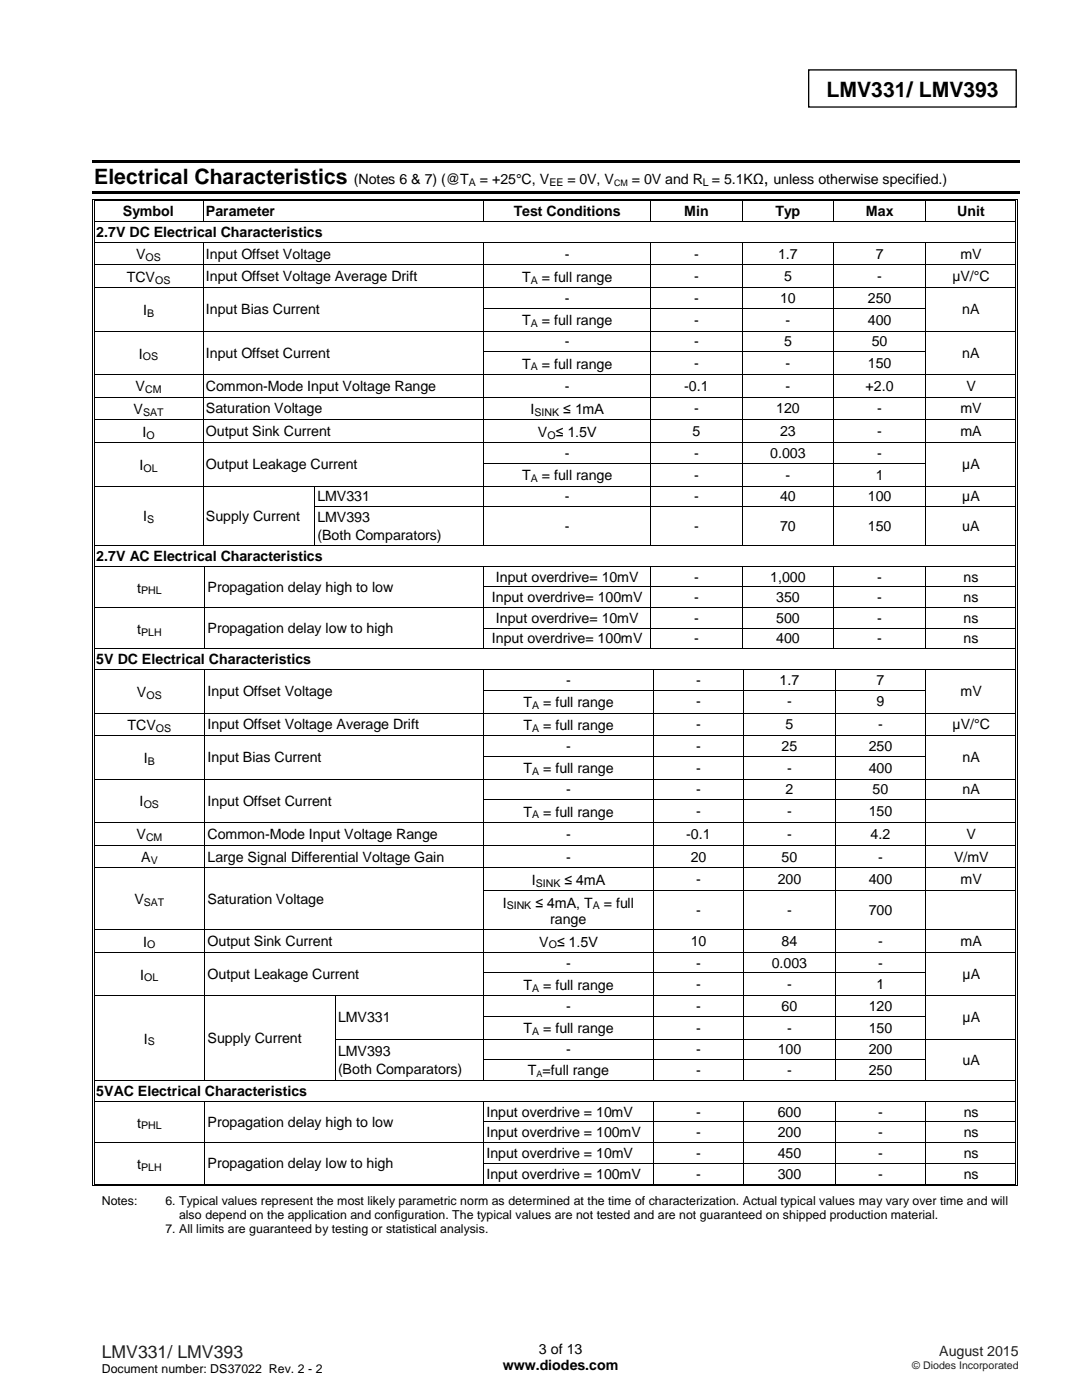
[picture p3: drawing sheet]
<svg xmlns="http://www.w3.org/2000/svg" width="216mm" height="279mm" viewBox="0 0 216 279" stroke-linecap="round" stroke-linejoin="round" font-family="sans-serif">
<defs><g id="words">
<g font-size="4.2">
<text x="164.9" y="19.3">LMV331/ LMV393</text>
<text x="18.8" y="36.8">Electrical Characteristics</text>
</g>
<text font-size="3.5" x="152.4" y="36.8">,</text>
<text font-size="3.5" fill="#231f20" x="20.3" y="270.9">LMV331/ LMV393</text>
<g font-size="2.8">
<text x="70.6" y="36.8">(Notes 6 &amp; 7) (@T</text>
<text x="95.8" y="36.8">= +25°C, V</text>
<text x="113.2" y="36.8">= 0V, V</text>
<text x="126.1" y="36.8">= 0V and R = 5.1KΩ unless otherwise specified.)</text>
<text x="19.2" y="47.3">2.7V DC Electrical Characteristics</text>
<text x="24.5" y="43.1">Symbol</text>
<text x="41.1" y="43.1">Parameter</text>
<text x="102.5" y="43.1">Test Conditions</text>
<text x="136.5" y="43.1">Min</text>
<text x="154.7" y="43.1">Typ</text>
<text x="172.8" y="43.1">Max</text>
<text x="191" y="43.1">Unit</text>
<text x="27.1" y="51.7">V</text>
<text x="41.1" y="51.6">Input Offset Voltage</text>
<text x="112.7" y="51.6">-</text>
<text x="138.5" y="51.6">-</text>
<text x="155.3" y="51.6">1.7</text>
<text x="174.7" y="51.6">7</text>
<text x="191.6" y="51.6">mV</text>
<text x="25.3" y="56.3">TCV</text>
<text x="41.1" y="56.1">Input Offset Voltage Average Drift</text>
<text x="104.2" y="56.3">T</text>
<text x="108.1" y="56.3">= full range</text>
<text x="138.5" y="56.1">-</text>
<text x="156.4" y="56.1">5</text>
<text x="175" y="56.1">-</text>
<text x="190" y="56.1">µV/°C</text>
<text x="28.5" y="62.9">I</text>
<text x="41.1" y="62.7">Input Bias Current</text>
<text x="104.2" y="64.9">T</text>
<text x="108.1" y="64.9">= full range</text>
<text x="112.7" y="60.5">-</text>
<text x="138.5" y="60.5">-</text>
<text x="138.5" y="64.8">-</text>
<text x="155.6" y="60.5">10</text>
<text x="156.7" y="64.8">-</text>
<text x="173.2" y="60.5">250</text>
<text x="173.2" y="64.8">400</text>
<text x="192" y="62.7">nA</text>
<text x="27.7" y="71.6">I</text>
<text x="41.1" y="71.4">Input Offset Current</text>
<text x="112.7" y="69.1">-</text>
<text x="138.5" y="69.1">-</text>
<text x="156.4" y="69.1">5</text>
<text x="173.9" y="69.1">50</text>
<text x="192" y="71.4">nA</text>
<text x="41.1" y="78">Common-Mode Input Voltage Range</text>
<text x="104.2" y="73.6">T</text>
<text x="108.1" y="73.6">= full range</text>
<text x="112.7" y="78">-</text>
<text x="136.5" y="78">-0.1</text>
<text x="138.5" y="73.5">-</text>
<text x="156.7" y="73.5">-</text>
<text x="156.7" y="78">-</text>
<text x="172.7" y="78">+2.0</text>
<text x="173.2" y="73.5">150</text>
<text x="192.8" y="78">V</text>
<text x="26.6" y="82.6">V</text>
<text x="27.1" y="78.1">V</text>
<text x="41.1" y="82.5">Saturation Voltage</text>
<text x="105.9" y="82.6">I</text>
<text x="112.4" y="82.6">≤ 1mA</text>
<text x="138.5" y="82.5">-</text>
<text x="154.9" y="82.5">120</text>
<text x="175" y="82.5">-</text>
<text x="191.6" y="82.5">mV</text>
<text x="28.4" y="87.2">I</text>
<text x="41.1" y="87">Output Sink Current</text>
<text x="107.3" y="87.2">V ≤ 1.5V</text>
<text x="138.2" y="87">5</text>
<text x="155.6" y="87">23</text>
<text x="175" y="87">-</text>
<text x="191.6" y="87">mA</text>
<text x="27.8" y="93.8">I</text>
<text x="41.1" y="93.7">Output Leakage Current</text>
<text x="104.2" y="95.9">T</text>
<text x="108.1" y="95.9">= full range</text>
<text x="112.7" y="91.4">-</text>
<text x="138.5" y="91.4">-</text>
<text x="138.5" y="95.7">-</text>
<text x="153.7" y="91.4">0.003</text>
<text x="156.7" y="95.7">-</text>
<text x="174.7" y="95.7">1</text>
<text x="175" y="91.4">-</text>
<text x="192" y="93.7">µA</text>
<text x="63.3" y="100.1">LMV331</text>
<text x="112.7" y="100.1">-</text>
<text x="138.5" y="100.1">-</text>
<text x="155.6" y="100.1">40</text>
<text x="173.2" y="100.1">100</text>
<text x="192" y="100.1">µA</text>
<text x="28.5" y="104.1">I</text>
<text x="41.1" y="103.9">Supply Current</text>
<text x="63.3" y="104.2">LMV393</text>
<text x="63.3" y="107.8">(Both Comparators)</text>
<text x="112.7" y="106">-</text>
<text x="138.5" y="106">-</text>
<text x="155.6" y="106">70</text>
<text x="173.2" y="106">150</text>
<text x="192" y="106">uA</text>
<text x="19.2" y="111.9">2.7V AC Electrical Characteristics</text>
<text x="27.4" y="118.3">t</text>
<text x="41.4" y="118.1">Propagation delay high to low</text>
<text x="99" y="116.1">Input overdrive= 10mV</text>
<text x="138.5" y="116.1">-</text>
<text x="153.7" y="116.1">1,000</text>
<text x="175" y="116.1">-</text>
<text x="192.3" y="116.1">ns</text>
<text x="98.1" y="120.2">Input overdrive= 100mV</text>
<text x="99" y="124.3">Input overdrive= 10mV</text>
<text x="138.5" y="120.2">-</text>
<text x="138.5" y="124.3">-</text>
<text x="154.9" y="120.2">350</text>
<text x="154.9" y="124.3">500</text>
<text x="175" y="120.2">-</text>
<text x="175" y="124.3">-</text>
<text x="192.3" y="120.2">ns</text>
<text x="192.3" y="124.3">ns</text>
<text x="27.4" y="126.5">t</text>
<text x="41.4" y="126.3">Propagation delay low to high</text>
<text x="98.1" y="128.4">Input overdrive= 100mV</text>
<text x="138.5" y="128.4">-</text>
<text x="154.9" y="128.4">400</text>
<text x="175" y="128.4">-</text>
<text x="192.3" y="128.4">ns</text>
<text x="19.2" y="132.5">5V DC Electrical Characteristics</text>
<text x="113" y="136.7">-</text>
<text x="138.9" y="136.7">-</text>
<text x="155.6" y="136.7">1.7</text>
<text x="174.9" y="136.7">7</text>
<text x="27.3" y="139.1">V</text>
<text x="41.4" y="139">Input Offset Voltage</text>
<text x="104.5" y="141.2">T</text>
<text x="108.4" y="141.2">= full range</text>
<text x="138.9" y="141">-</text>
<text x="157" y="141">-</text>
<text x="174.9" y="141">9</text>
<text x="191.7" y="139">mV</text>
<text x="25.5" y="145.7">TCV</text>
<text x="41.4" y="145.6">Input Offset Voltage Average Drift</text>
<text x="104.5" y="145.7">T</text>
<text x="108.4" y="145.7">= full range</text>
<text x="113" y="149.9">-</text>
<text x="138.9" y="145.6">-</text>
<text x="138.9" y="149.9">-</text>
<text x="155.9" y="149.9">25</text>
<text x="156.7" y="145.6">5</text>
<text x="173.3" y="149.9">250</text>
<text x="175.2" y="145.6">-</text>
<text x="190.1" y="145.6">µV/°C</text>
<text x="28.7" y="152.3">I</text>
<text x="41.4" y="152.1">Input Bias Current</text>
<text x="104.5" y="154.3">T</text>
<text x="108.4" y="154.3">= full range</text>
<text x="138.9" y="154.2">-</text>
<text x="157" y="154.2">-</text>
<text x="173.3" y="154.2">400</text>
<text x="192.1" y="152.1">nA</text>
<text x="27.9" y="160.9">I</text>
<text x="41.4" y="160.8">Input Offset Current</text>
<text x="113" y="158.5">-</text>
<text x="138.9" y="158.5">-</text>
<text x="156.7" y="158.5">2</text>
<text x="174.1" y="158.5">50</text>
<text x="192.1" y="158.5">nA</text>
<text x="27.2" y="167.5">V</text>
<text x="41.4" y="167.4">Common-Mode Input Voltage Range</text>
<text x="104.5" y="163">T</text>
<text x="108.4" y="163">= full range</text>
<text x="113" y="167.4">-</text>
<text x="136.9" y="167.4">-0.1</text>
<text x="138.9" y="162.9">-</text>
<text x="157" y="162.9">-</text>
<text x="157" y="167.4">-</text>
<text x="173.3" y="162.9">150</text>
<text x="173.7" y="167.4">4.2</text>
<text x="192.9" y="167.4">V</text>
<text x="28.2" y="172.1">A</text>
<text x="41.4" y="171.9">Large Signal Differential Voltage Gain</text>
<text x="113" y="171.9">-</text>
<text x="137.8" y="171.9">20</text>
<text x="155.9" y="171.9">50</text>
<text x="175.2" y="171.9">-</text>
<text x="190.4" y="171.9">V/mV</text>
<text x="106.1" y="176.6">I</text>
<text x="112.6" y="176.6">≤ 4mA</text>
<text x="138.9" y="176.5">-</text>
<text x="155.2" y="176.5">200</text>
<text x="173.3" y="176.5">400</text>
<text x="191.7" y="176.5">mV</text>
<text x="26.8" y="180.5">V</text>
<text x="41.4" y="180.4">Saturation Voltage</text>
<text x="100.3" y="181.1">I</text>
<text x="106.8" y="181.1">≤ 4mA, T</text>
<text x="109.8" y="184.4">range</text>
<text x="120.5" y="181.1">= full</text>
<text x="138.9" y="182.6">-</text>
<text x="157" y="182.6">-</text>
<text x="173.3" y="182.6">700</text>
<text x="28.6" y="188.9">I</text>
<text x="41.4" y="188.8">Output Sink Current</text>
<text x="107.6" y="188.9">V ≤ 1.5V</text>
<text x="137.8" y="188.8">10</text>
<text x="155.9" y="188.8">84</text>
<text x="175.2" y="188.8">-</text>
<text x="191.7" y="188.8">mA</text>
<text x="28" y="195.5">I</text>
<text x="41.4" y="195.4">Output Leakage Current</text>
<text x="104.5" y="197.6">T</text>
<text x="108.4" y="197.6">= full range</text>
<text x="113" y="193.1">-</text>
<text x="138.9" y="193.1">-</text>
<text x="138.9" y="197.4">-</text>
<text x="154" y="193.1">0.003</text>
<text x="157" y="197.4">-</text>
<text x="174.9" y="197.4">1</text>
<text x="175.2" y="193.1">-</text>
<text x="192.1" y="195.4">µA</text>
<text x="113" y="201.8">-</text>
<text x="138.9" y="201.8">-</text>
<text x="155.9" y="201.8">60</text>
<text x="173.3" y="201.8">120</text>
<text x="28.7" y="208.3">I</text>
<text x="41.4" y="208.2">Supply Current</text>
<text x="67.4" y="204">LMV331</text>
<text x="104.5" y="206.2">T</text>
<text x="108.4" y="206.2">= full range</text>
<text x="138.9" y="206.1">-</text>
<text x="157" y="206.1">-</text>
<text x="173.3" y="206.1">150</text>
<text x="192.1" y="204">µA</text>
<text x="67.4" y="210.7">LMV393</text>
<text x="67.4" y="214.3">(Both Comparators)</text>
<text x="105.3" y="214.6">T =full range</text>
<text x="113" y="210.4">-</text>
<text x="138.9" y="210.4">-</text>
<text x="138.9" y="214.6">-</text>
<text x="155.2" y="210.4">100</text>
<text x="157" y="214.6">-</text>
<text x="173.3" y="210.4">200</text>
<text x="173.3" y="214.6">250</text>
<text x="192.1" y="212.5">uA</text>
<text x="19.2" y="218.6">5VAC Electrical Characteristics</text>
<text x="27.4" y="225">t</text>
<text x="41.4" y="224.9">Propagation delay high to low</text>
<text x="97" y="222.8">Input overdrive = 10mV</text>
<text x="97" y="226.9">Input overdrive = 100mV</text>
<text x="138.9" y="222.8">-</text>
<text x="138.9" y="226.9">-</text>
<text x="155.2" y="222.8">600</text>
<text x="155.2" y="226.9">200</text>
<text x="175.2" y="222.8">-</text>
<text x="175.2" y="226.9">-</text>
<text x="192.3" y="222.8">ns</text>
<text x="192.3" y="226.9">ns</text>
<text x="27.4" y="233.3">t</text>
<text x="41.4" y="233.1">Propagation delay low to high</text>
<text x="97" y="231.1">Input overdrive = 10mV</text>
<text x="138.9" y="231.1">-</text>
<text x="155.2" y="231.1">450</text>
<text x="175.2" y="231.1">-</text>
<text x="192.3" y="231.1">ns</text>
<text x="97" y="235.2">Input overdrive = 100mV</text>
<text x="138.9" y="235.2">-</text>
<text x="155.2" y="235.2">300</text>
<text x="175.2" y="235.2">-</text>
<text x="192.3" y="235.2">ns</text>
<text x="100.3" y="273.5">www.diodes.com</text>
<text x="107.5" y="270.2">3 of 13</text>
</g>
<text font-size="2.8" fill="#231f20" x="187.4" y="270.6">August 2015</text>
<g font-size="2.5">
<text x="20.3" y="240.4">Notes:</text>
<text x="33" y="240.4">6. Typical values represent the most likely parametric norm as determined at the time of characterization. Actual typical values may vary over time and will</text>
<text x="35.7" y="243.2">also depend on the application and configuration. The typical values are not tested and are not guaranteed on shipped production material.</text>
<text x="33" y="246.1">7. All limits are guaranteed by testing or statistical analysis.</text>
<text x="20.3" y="274">Document number: DS37022 Rev. 2 - 2</text>
</g>
<g font-size="2.1">
<text x="93.6" y="37.1">A</text>
<text x="109.6" y="37.1">EE</text>
<text x="140.3" y="37.1">L</text>
<text x="29" y="52.1">OS</text>
<text x="31" y="56.6">OS</text>
<text x="105.9" y="56.6">A</text>
<text x="29.3" y="63.2">B</text>
<text x="105.9" y="65.3">A</text>
<text x="28.5" y="71.9">OS</text>
<text x="105.9" y="73.9">A</text>
<text x="28.5" y="83">SAT</text>
<text x="29" y="78.5">CM</text>
<text x="106.7" y="83">SINK</text>
<text x="29.2" y="87.6">O</text>
<text x="109.2" y="87.6">O</text>
<text x="28.6" y="94.1">OL</text>
<text x="105.9" y="96.2">A</text>
<text x="29.3" y="104.4">S</text>
<text x="28.2" y="118.6">PHL</text>
<text x="28.2" y="126.8">PLH</text>
<text x="29.2" y="139.4">OS</text>
<text x="106.2" y="141.5">A</text>
<text x="31.1" y="146">OS</text>
<text x="106.2" y="146">A</text>
<text x="29.5" y="152.6">B</text>
<text x="106.2" y="154.7">A</text>
<text x="28.7" y="161.3">OS</text>
<text x="29.1" y="167.9">CM</text>
<text x="106.2" y="163.3">A</text>
<text x="30.1" y="172.4">V</text>
<text x="106.9" y="176.9">SINK</text>
<text x="28.7" y="180.8">SAT</text>
<text x="101.1" y="181.5">SINK</text>
<text x="118.3" y="181.5">A</text>
<text x="29.4" y="189.3">O</text>
<text x="109.5" y="189.3">O</text>
<text x="28.8" y="195.9">OL</text>
<text x="106.2" y="197.9">A</text>
<text x="29.5" y="208.6">S</text>
<text x="106.2" y="206.6">A</text>
<text x="28.2" y="225.4">PHL</text>
<text x="28.2" y="233.6">PLH</text>
</g>
<text font-size="2.1" fill="#231f20" x="182" y="273.2">© Diodes Incorporated</text>
<g font-size="1.8">
<text x="122.5" y="37.1">CM</text>
<text x="107.1" y="214.9">A</text>
</g>
</g></defs>
<path d="M161.4 14h41.4v7.4h-41.4z" fill="none" stroke="#000" stroke-width=".26"/>
<g fill="#000">
<path d="M18.3 32h185.1v.5h-185.1z" fill-rule="evenodd"/>
<path d="M18.3 38.1h185.1v.5h-185.1z" fill-rule="evenodd"/>
<path d="M18.5 39.7h.5v.1h-.5z" fill-rule="evenodd"/>
<path d="M40.5 39.7h.5v.1h-.5z" fill-rule="evenodd"/>
<path d="M96.5 39.7h.5v.1h-.5z" fill-rule="evenodd"/>
<path d="M129.8 39.7h.5v.1h-.5z" fill-rule="evenodd"/>
<path d="M148 39.7h.5v.1h-.5z" fill-rule="evenodd"/>
<path d="M166.3 39.7h.5v.1h-.5z" fill-rule="evenodd"/>
<path d="M184.6 39.7h.5v.1h-.5z" fill-rule="evenodd"/>
<path d="M202.6 39.7h.6v.1h-.6z" fill-rule="evenodd"/>
<path d="M18.5 39.7h.1v.5h-.1z" fill-rule="evenodd"/>
<path d="M18.5 44.1h.1v.2h-.1z" fill-rule="evenodd"/>
<path d="M18.5 48.3h.1v.1h-.1z" fill-rule="evenodd"/>
<path d="M18.5 52.8h.1v.2h-.1z" fill-rule="evenodd"/>
<path d="M18.5 57.3h.1v.2h-.1z" fill-rule="evenodd"/>
<path d="M18.8 40h.2v.2h-.2z" fill-rule="evenodd"/>
<path d="M18.8 40h.2v.2h-.2z" fill-rule="evenodd"/>
<path d="M18.8 44.1h.2v.2h-.2z" fill-rule="evenodd"/>
<path d="M18.8 48.3h.2v.1h-.2z" fill-rule="evenodd"/>
<path d="M18.8 52.8h.2v.2h-.2z" fill-rule="evenodd"/>
<path d="M18.8 57.3h.2v.2h-.2z" fill-rule="evenodd"/>
<path d="M40.5 40.2h.1z" fill-rule="evenodd"/>
<path d="M40.5 40h.5v.2h-.5z" fill-rule="evenodd"/>
<path d="M40.5 44.1h.1v.2h-.1z" fill-rule="evenodd"/>
<path d="M40.5 48.3h.1v.1h-.1z" fill-rule="evenodd"/>
<path d="M40.5 52.8h.1v.2h-.1z" fill-rule="evenodd"/>
<path d="M40.5 57.3h.1v.2h-.1z" fill-rule="evenodd"/>
<path d="M96.5 40.2h.1z" fill-rule="evenodd"/>
<path d="M96.5 40h.5v.2h-.5z" fill-rule="evenodd"/>
<path d="M96.5 44.1h.1v.2h-.1z" fill-rule="evenodd"/>
<path d="M96.5 48.3h.1v.1h-.1z" fill-rule="evenodd"/>
<path d="M96.5 52.8h.1v.2h-.1z" fill-rule="evenodd"/>
<path d="M96.5 57.3h.1v.2h-.1z" fill-rule="evenodd"/>
<path d="M129.8 40.2h.1z" fill-rule="evenodd"/>
<path d="M129.8 40h.5v.2h-.5z" fill-rule="evenodd"/>
<path d="M129.8 44.1h.1v.2h-.1z" fill-rule="evenodd"/>
<path d="M129.8 48.3h.1v.1h-.1z" fill-rule="evenodd"/>
<path d="M129.8 52.8h.1v.2h-.1z" fill-rule="evenodd"/>
<path d="M129.8 57.3h.1v.2h-.1z" fill-rule="evenodd"/>
<path d="M148 40.2h.2z" fill-rule="evenodd"/>
<path d="M148 40h.5v.2h-.5z" fill-rule="evenodd"/>
<path d="M148 44.1h.2v.2h-.2z" fill-rule="evenodd"/>
<path d="M148 48.3h.2v.1h-.2z" fill-rule="evenodd"/>
<path d="M148 52.8h.2v.2h-.2z" fill-rule="evenodd"/>
<path d="M148 57.3h.2v.2h-.2z" fill-rule="evenodd"/>
<path d="M166.3 40.2h.2z" fill-rule="evenodd"/>
<path d="M166.3 40h.5v.2h-.5z" fill-rule="evenodd"/>
<path d="M166.3 44.1h.2v.2h-.2z" fill-rule="evenodd"/>
<path d="M166.3 48.3h.2v.1h-.2z" fill-rule="evenodd"/>
<path d="M166.3 52.8h.2v.2h-.2z" fill-rule="evenodd"/>
<path d="M166.3 57.3h.2v.2h-.2z" fill-rule="evenodd"/>
<path d="M184.6 40.2h.1z" fill-rule="evenodd"/>
<path d="M184.6 40h.5v.2h-.5z" fill-rule="evenodd"/>
<path d="M184.6 44.1h.1v.2h-.1z" fill-rule="evenodd"/>
<path d="M184.6 48.3h.1v.1h-.1z" fill-rule="evenodd"/>
<path d="M184.6 52.8h.1v.2h-.1z" fill-rule="evenodd"/>
<path d="M184.6 57.3h.1v.2h-.1z" fill-rule="evenodd"/>
<path d="M202.6 40h.2v.2h-.2z" fill-rule="evenodd"/>
<path d="M202.6 40h.2v.2h-.2z" fill-rule="evenodd"/>
<path d="M202.6 44.1h.2v.2h-.2z" fill-rule="evenodd"/>
<path d="M202.6 48.3h.2v.1h-.2z" fill-rule="evenodd"/>
<path d="M202.6 52.8h.2v.2h-.2z" fill-rule="evenodd"/>
<path d="M202.6 57.3h.2v.2h-.2z" fill-rule="evenodd"/>
<path d="M203 39.7h.2v.5h-.2z" fill-rule="evenodd"/>
<path d="M203 44.1h.2v.2h-.2z" fill-rule="evenodd"/>
<path d="M203 48.3h.2v.1h-.2z" fill-rule="evenodd"/>
<path d="M203 52.8h.2v.2h-.2z" fill-rule="evenodd"/>
<path d="M203 57.3h.2v.2h-.2z" fill-rule="evenodd"/>
<path d="M18.5 61.5h.1v.1h-.1z" fill-rule="evenodd"/>
<path d="M18.5 66h.1v.2h-.1z" fill-rule="evenodd"/>
<path d="M18.5 70.1h.1v.2h-.1z" fill-rule="evenodd"/>
<path d="M18.5 74.6h.1v.2h-.1z" fill-rule="evenodd"/>
<path d="M18.5 79.2h.1v.1h-.1z" fill-rule="evenodd"/>
<path d="M18.8 61.5h.2v.1h-.2z" fill-rule="evenodd"/>
<path d="M18.8 66h.2v.2h-.2z" fill-rule="evenodd"/>
<path d="M18.8 70.1h.2v.2h-.2z" fill-rule="evenodd"/>
<path d="M18.8 74.6h.2v.2h-.2z" fill-rule="evenodd"/>
<path d="M18.8 79.2h.2v.1h-.2z" fill-rule="evenodd"/>
<path d="M40.5 61.5h.1v.1h-.1z" fill-rule="evenodd"/>
<path d="M40.5 66h.1v.2h-.1z" fill-rule="evenodd"/>
<path d="M40.5 70.1h.1v.2h-.1z" fill-rule="evenodd"/>
<path d="M40.5 74.6h.1v.2h-.1z" fill-rule="evenodd"/>
<path d="M40.5 79.2h.1v.1h-.1z" fill-rule="evenodd"/>
<path d="M96.5 61.5h.1v.1h-.1z" fill-rule="evenodd"/>
<path d="M96.5 66h.1v.2h-.1z" fill-rule="evenodd"/>
<path d="M96.5 70.1h.1v.2h-.1z" fill-rule="evenodd"/>
<path d="M96.5 74.6h.1v.2h-.1z" fill-rule="evenodd"/>
<path d="M96.5 79.2h.1v.1h-.1z" fill-rule="evenodd"/>
<path d="M129.8 61.5h.1v.1h-.1z" fill-rule="evenodd"/>
<path d="M129.8 66h.1v.2h-.1z" fill-rule="evenodd"/>
<path d="M129.8 70.1h.1v.2h-.1z" fill-rule="evenodd"/>
<path d="M129.8 74.6h.1v.2h-.1z" fill-rule="evenodd"/>
<path d="M129.8 79.2h.1v.1h-.1z" fill-rule="evenodd"/>
<path d="M148 61.5h.2v.1h-.2z" fill-rule="evenodd"/>
<path d="M148 66h.2v.2h-.2z" fill-rule="evenodd"/>
<path d="M148 70.1h.2v.2h-.2z" fill-rule="evenodd"/>
<path d="M148 74.6h.2v.2h-.2z" fill-rule="evenodd"/>
<path d="M148 79.2h.2v.1h-.2z" fill-rule="evenodd"/>
<path d="M166.3 61.5h.2v.1h-.2z" fill-rule="evenodd"/>
<path d="M166.3 66h.2v.2h-.2z" fill-rule="evenodd"/>
<path d="M166.3 70.1h.2v.2h-.2z" fill-rule="evenodd"/>
<path d="M166.3 74.6h.2v.2h-.2z" fill-rule="evenodd"/>
<path d="M166.3 79.2h.2v.1h-.2z" fill-rule="evenodd"/>
<path d="M184.6 61.5h.1v.1h-.1z" fill-rule="evenodd"/>
<path d="M184.6 66h.1v.2h-.1z" fill-rule="evenodd"/>
<path d="M184.6 70.1h.1v.2h-.1z" fill-rule="evenodd"/>
<path d="M184.6 74.6h.1v.2h-.1z" fill-rule="evenodd"/>
<path d="M184.6 79.2h.1v.1h-.1z" fill-rule="evenodd"/>
<path d="M202.6 61.5h.2v.1h-.2z" fill-rule="evenodd"/>
<path d="M202.6 66h.2v.2h-.2z" fill-rule="evenodd"/>
<path d="M202.6 70.1h.2v.2h-.2z" fill-rule="evenodd"/>
<path d="M202.6 74.6h.2v.2h-.2z" fill-rule="evenodd"/>
<path d="M202.6 79.2h.2v.1h-.2z" fill-rule="evenodd"/>
<path d="M203 61.5h.2v.1h-.2z" fill-rule="evenodd"/>
<path d="M203 66h.2v.2h-.2z" fill-rule="evenodd"/>
<path d="M203 70.1h.2v.2h-.2z" fill-rule="evenodd"/>
<path d="M203 74.6h.2v.2h-.2z" fill-rule="evenodd"/>
<path d="M203 79.2h.2v.1h-.2z" fill-rule="evenodd"/>
<path d="M18.5 83.7h.1v.2h-.1z" fill-rule="evenodd"/>
<path d="M18.5 88.2h.1v.2h-.1z" fill-rule="evenodd"/>
<path d="M18.5 92.4h.1v.2h-.1z" fill-rule="evenodd"/>
<path d="M18.5 96.9h.1v.2h-.1z" fill-rule="evenodd"/>
<path d="M18.8 83.7h.2v.2h-.2z" fill-rule="evenodd"/>
<path d="M18.8 88.2h.2v.2h-.2z" fill-rule="evenodd"/>
<path d="M18.8 92.4h.2v.2h-.2z" fill-rule="evenodd"/>
<path d="M18.8 96.9h.2v.2h-.2z" fill-rule="evenodd"/>
<path d="M40.5 83.7h.1v.2h-.1z" fill-rule="evenodd"/>
<path d="M40.5 88.2h.1v.2h-.1z" fill-rule="evenodd"/>
<path d="M40.5 92.4h.1v.2h-.1z" fill-rule="evenodd"/>
<path d="M40.5 96.9h.1v.2h-.1z" fill-rule="evenodd"/>
<path d="M62.7 96.9h.2v.2h-.2z" fill-rule="evenodd"/>
<path d="M96.5 83.7h.1v.2h-.1z" fill-rule="evenodd"/>
<path d="M96.5 88.2h.1v.2h-.1z" fill-rule="evenodd"/>
<path d="M96.5 92.4h.1v.2h-.1z" fill-rule="evenodd"/>
<path d="M96.5 96.9h.1v.2h-.1z" fill-rule="evenodd"/>
<path d="M129.8 83.7h.1v.2h-.1z" fill-rule="evenodd"/>
<path d="M129.8 88.2h.1v.2h-.1z" fill-rule="evenodd"/>
<path d="M129.8 92.4h.1v.2h-.1z" fill-rule="evenodd"/>
<path d="M129.8 96.9h.1v.2h-.1z" fill-rule="evenodd"/>
<path d="M148 83.7h.2v.2h-.2z" fill-rule="evenodd"/>
<path d="M148 88.2h.2v.2h-.2z" fill-rule="evenodd"/>
<path d="M148 92.4h.2v.2h-.2z" fill-rule="evenodd"/>
<path d="M148 96.9h.2v.2h-.2z" fill-rule="evenodd"/>
<path d="M166.3 83.7h.2v.2h-.2z" fill-rule="evenodd"/>
<path d="M166.3 88.2h.2v.2h-.2z" fill-rule="evenodd"/>
<path d="M166.3 92.4h.2v.2h-.2z" fill-rule="evenodd"/>
<path d="M166.3 96.9h.2v.2h-.2z" fill-rule="evenodd"/>
<path d="M184.6 83.7h.1v.2h-.1z" fill-rule="evenodd"/>
<path d="M184.6 88.2h.1v.2h-.1z" fill-rule="evenodd"/>
<path d="M184.6 92.4h.1v.2h-.1z" fill-rule="evenodd"/>
<path d="M184.6 96.9h.1v.2h-.1z" fill-rule="evenodd"/>
<path d="M202.6 83.7h.2v.2h-.2z" fill-rule="evenodd"/>
<path d="M202.6 88.2h.2v.2h-.2z" fill-rule="evenodd"/>
<path d="M202.6 92.4h.2v.2h-.2z" fill-rule="evenodd"/>
<path d="M202.6 96.9h.2v.2h-.2z" fill-rule="evenodd"/>
<path d="M203 83.7h.2v.2h-.2z" fill-rule="evenodd"/>
<path d="M203 88.2h.2v.2h-.2z" fill-rule="evenodd"/>
<path d="M203 92.4h.2v.2h-.2z" fill-rule="evenodd"/>
<path d="M203 96.9h.2v.2h-.2z" fill-rule="evenodd"/>
<path d="M18.5 101.1h.1v.1h-.1z" fill-rule="evenodd"/>
<path d="M18.5 108.8h.1v.1h-.1z" fill-rule="evenodd"/>
<path d="M18.5 112.9h.1v.2h-.1z" fill-rule="evenodd"/>
<path d="M18.5 117h.1v.2h-.1z" fill-rule="evenodd"/>
<path d="M18.8 101.1h.2v.1h-.2z" fill-rule="evenodd"/>
<path d="M18.8 108.8h.2v.1h-.2z" fill-rule="evenodd"/>
<path d="M18.8 112.9h.2v.2h-.2z" fill-rule="evenodd"/>
<path d="M18.8 117h.2v.2h-.2z" fill-rule="evenodd"/>
<path d="M40.5 101.1h.1v.1h-.1z" fill-rule="evenodd"/>
<path d="M40.5 108.8h.1v.1h-.1z" fill-rule="evenodd"/>
<path d="M40.8 112.9h.2v.2h-.2z" fill-rule="evenodd"/>
<path d="M40.8 117h.2v.2h-.2z" fill-rule="evenodd"/>
<path d="M62.7 101.1h.2v.1h-.2z" fill-rule="evenodd"/>
<path d="M62.7 108.8h.2v.1h-.2z" fill-rule="evenodd"/>
<path d="M96.5 101.1h.1v.1h-.1z" fill-rule="evenodd"/>
<path d="M96.5 108.8h.1v.1h-.1z" fill-rule="evenodd"/>
<path d="M96.5 112.9h.1v.2h-.1z" fill-rule="evenodd"/>
<path d="M96.5 117h.1v.2h-.1z" fill-rule="evenodd"/>
<path d="M129.8 101.1h.1v.1h-.1z" fill-rule="evenodd"/>
<path d="M129.8 108.8h.1v.1h-.1z" fill-rule="evenodd"/>
<path d="M129.8 112.9h.1v.2h-.1z" fill-rule="evenodd"/>
<path d="M129.8 117h.1v.2h-.1z" fill-rule="evenodd"/>
<path d="M148 101.1h.2v.1h-.2z" fill-rule="evenodd"/>
<path d="M148 108.8h.2v.1h-.2z" fill-rule="evenodd"/>
<path d="M148 112.9h.2v.2h-.2z" fill-rule="evenodd"/>
<path d="M148 117h.2v.2h-.2z" fill-rule="evenodd"/>
<path d="M166.3 101.1h.2v.1h-.2z" fill-rule="evenodd"/>
<path d="M166.3 108.8h.2v.1h-.2z" fill-rule="evenodd"/>
<path d="M166.3 112.9h.2v.2h-.2z" fill-rule="evenodd"/>
<path d="M166.3 117h.2v.2h-.2z" fill-rule="evenodd"/>
<path d="M184.6 101.1h.1v.1h-.1z" fill-rule="evenodd"/>
<path d="M184.6 108.8h.1v.1h-.1z" fill-rule="evenodd"/>
<path d="M184.6 112.9h.1v.2h-.1z" fill-rule="evenodd"/>
<path d="M184.6 117h.1v.2h-.1z" fill-rule="evenodd"/>
<path d="M202.6 101.1h.2v.1h-.2z" fill-rule="evenodd"/>
<path d="M202.6 108.8h.2v.1h-.2z" fill-rule="evenodd"/>
<path d="M202.6 112.9h.2v.2h-.2z" fill-rule="evenodd"/>
<path d="M202.6 117h.2v.2h-.2z" fill-rule="evenodd"/>
<path d="M203 101.1h.2v.1h-.2z" fill-rule="evenodd"/>
<path d="M203 108.8h.2v.1h-.2z" fill-rule="evenodd"/>
<path d="M203 112.9h.2v.2h-.2z" fill-rule="evenodd"/>
<path d="M203 117h.2v.2h-.2z" fill-rule="evenodd"/>
<path d="M18.5 121.2h.1v.1h-.1z" fill-rule="evenodd"/>
<path d="M18.5 125.3h.1v.2h-.1z" fill-rule="evenodd"/>
<path d="M18.5 129.4h.1v.2h-.1z" fill-rule="evenodd"/>
<path d="M18.5 133.5h.1v.2h-.1z" fill-rule="evenodd"/>
<path d="M18.5 137.6h.1v.2h-.1z" fill-rule="evenodd"/>
<path d="M18.8 121.2h.2v.1h-.2z" fill-rule="evenodd"/>
<path d="M18.8 125.3h.2v.2h-.2z" fill-rule="evenodd"/>
<path d="M18.8 129.4h.2v.2h-.2z" fill-rule="evenodd"/>
<path d="M18.8 133.5h.2v.2h-.2z" fill-rule="evenodd"/>
<path d="M18.8 137.6h.2v.2h-.2z" fill-rule="evenodd"/>
<path d="M40.8 121.2h.2v.1h-.2z" fill-rule="evenodd"/>
<path d="M40.8 125.3h.2v.2h-.2z" fill-rule="evenodd"/>
<path d="M40.8 129.4h.2v.2h-.2z" fill-rule="evenodd"/>
<path d="M40.8 133.5h.2v.2h-.2z" fill-rule="evenodd"/>
<path d="M40.8 137.6h.2v.2h-.2z" fill-rule="evenodd"/>
<path d="M96.5 121.2h.1v.1h-.1z" fill-rule="evenodd"/>
<path d="M96.5 125.3h.1v.2h-.1z" fill-rule="evenodd"/>
<path d="M96.5 129.4h.1v.2h-.1z" fill-rule="evenodd"/>
<path d="M96.5 133.5h.1v.2h-.1z" fill-rule="evenodd"/>
<path d="M96.5 137.6h.1v.2h-.1z" fill-rule="evenodd"/>
<path d="M129.8 121.2h.1v.1h-.1z" fill-rule="evenodd"/>
<path d="M129.8 125.3h.1v.2h-.1z" fill-rule="evenodd"/>
<path d="M129.8 129.4h.1v.2h-.1z" fill-rule="evenodd"/>
<path d="M130.2 133.5h.2v.2h-.2z" fill-rule="evenodd"/>
<path d="M130.2 137.6h.2v.2h-.2z" fill-rule="evenodd"/>
<path d="M148 121.2h.2v.1h-.2z" fill-rule="evenodd"/>
<path d="M148 125.3h.2v.2h-.2z" fill-rule="evenodd"/>
<path d="M148 129.4h.2v.2h-.2z" fill-rule="evenodd"/>
<path d="M148.4 133.5h.1v.2h-.1z" fill-rule="evenodd"/>
<path d="M148.4 137.6h.1v.2h-.1z" fill-rule="evenodd"/>
<path d="M166.3 121.2h.2v.1h-.2z" fill-rule="evenodd"/>
<path d="M166.3 125.3h.2v.2h-.2z" fill-rule="evenodd"/>
<path d="M166.3 129.4h.2v.2h-.2z" fill-rule="evenodd"/>
<path d="M166.5 133.5h.2v.2h-.2z" fill-rule="evenodd"/>
<path d="M166.5 137.6h.2v.2h-.2z" fill-rule="evenodd"/>
<path d="M184.6 121.2h.1v.1h-.1z" fill-rule="evenodd"/>
<path d="M184.6 125.3h.1v.2h-.1z" fill-rule="evenodd"/>
<path d="M184.6 129.4h.1v.2h-.1z" fill-rule="evenodd"/>
<path d="M184.7 133.5h.1v.2h-.1z" fill-rule="evenodd"/>
<path d="M184.7 137.6h.1v.2h-.1z" fill-rule="evenodd"/>
<path d="M202.6 121.2h.2v.1h-.2z" fill-rule="evenodd"/>
<path d="M202.6 125.3h.2v.2h-.2z" fill-rule="evenodd"/>
<path d="M202.6 129.4h.2v.2h-.2z" fill-rule="evenodd"/>
<path d="M202.6 133.5h.2v.2h-.2z" fill-rule="evenodd"/>
<path d="M202.6 137.6h.2v.2h-.2z" fill-rule="evenodd"/>
<path d="M203 121.2h.2v.1h-.2z" fill-rule="evenodd"/>
<path d="M203 125.3h.2v.2h-.2z" fill-rule="evenodd"/>
<path d="M203 129.4h.2v.2h-.2z" fill-rule="evenodd"/>
<path d="M203 133.5h.2v.2h-.2z" fill-rule="evenodd"/>
<path d="M203 137.6h.2v.2h-.2z" fill-rule="evenodd"/>
<path d="M18.5 142.2h.1v.2h-.1z" fill-rule="evenodd"/>
<path d="M18.5 146.7h.1v.2h-.1z" fill-rule="evenodd"/>
<path d="M18.5 150.9h.1v.1h-.1z" fill-rule="evenodd"/>
<path d="M18.5 155.4h.1v.2h-.1z" fill-rule="evenodd"/>
<path d="M18.5 159.5h.1v.2h-.1z" fill-rule="evenodd"/>
<path d="M18.8 142.2h.2v.2h-.2z" fill-rule="evenodd"/>
<path d="M18.8 146.7h.2v.2h-.2z" fill-rule="evenodd"/>
<path d="M18.8 150.9h.2v.1h-.2z" fill-rule="evenodd"/>
<path d="M18.8 155.4h.2v.2h-.2z" fill-rule="evenodd"/>
<path d="M18.8 159.5h.2v.2h-.2z" fill-rule="evenodd"/>
<path d="M40.8 142.2h.2v.2h-.2z" fill-rule="evenodd"/>
<path d="M40.8 146.7h.2v.2h-.2z" fill-rule="evenodd"/>
<path d="M40.8 150.9h.2v.1h-.2z" fill-rule="evenodd"/>
<path d="M40.8 155.4h.2v.2h-.2z" fill-rule="evenodd"/>
<path d="M40.8 159.5h.2v.2h-.2z" fill-rule="evenodd"/>
<path d="M96.5 142.2h.1v.2h-.1z" fill-rule="evenodd"/>
<path d="M96.5 146.7h.1v.2h-.1z" fill-rule="evenodd"/>
<path d="M96.5 150.9h.1v.1h-.1z" fill-rule="evenodd"/>
<path d="M96.5 155.4h.1v.2h-.1z" fill-rule="evenodd"/>
<path d="M96.5 159.5h.1v.2h-.1z" fill-rule="evenodd"/>
<path d="M130.2 142.2h.2v.2h-.2z" fill-rule="evenodd"/>
<path d="M130.2 146.7h.2v.2h-.2z" fill-rule="evenodd"/>
<path d="M130.2 150.9h.2v.1h-.2z" fill-rule="evenodd"/>
<path d="M130.2 155.4h.2v.2h-.2z" fill-rule="evenodd"/>
<path d="M130.2 159.5h.2v.2h-.2z" fill-rule="evenodd"/>
<path d="M148.4 142.2h.1v.2h-.1z" fill-rule="evenodd"/>
<path d="M148.4 146.7h.1v.2h-.1z" fill-rule="evenodd"/>
<path d="M148.4 150.9h.1v.1h-.1z" fill-rule="evenodd"/>
<path d="M148.4 155.4h.1v.2h-.1z" fill-rule="evenodd"/>
<path d="M148.4 159.5h.1v.2h-.1z" fill-rule="evenodd"/>
<path d="M166.5 142.2h.2v.2h-.2z" fill-rule="evenodd"/>
<path d="M166.5 146.7h.2v.2h-.2z" fill-rule="evenodd"/>
<path d="M166.5 150.9h.2v.1h-.2z" fill-rule="evenodd"/>
<path d="M166.5 155.4h.2v.2h-.2z" fill-rule="evenodd"/>
<path d="M166.5 159.5h.2v.2h-.2z" fill-rule="evenodd"/>
<path d="M184.7 142.2h.1v.2h-.1z" fill-rule="evenodd"/>
<path d="M184.7 146.7h.1v.2h-.1z" fill-rule="evenodd"/>
<path d="M184.7 150.9h.1v.1h-.1z" fill-rule="evenodd"/>
<path d="M184.7 155.4h.1v.2h-.1z" fill-rule="evenodd"/>
<path d="M184.7 159.5h.1v.2h-.1z" fill-rule="evenodd"/>
<path d="M202.6 142.2h.2v.2h-.2z" fill-rule="evenodd"/>
<path d="M202.6 146.7h.2v.2h-.2z" fill-rule="evenodd"/>
<path d="M202.6 150.9h.2v.1h-.2z" fill-rule="evenodd"/>
<path d="M202.6 155.4h.2v.2h-.2z" fill-rule="evenodd"/>
<path d="M202.6 159.5h.2v.2h-.2z" fill-rule="evenodd"/>
<path d="M203 142.2h.2v.2h-.2z" fill-rule="evenodd"/>
<path d="M203 146.7h.2v.2h-.2z" fill-rule="evenodd"/>
<path d="M203 150.9h.2v.1h-.2z" fill-rule="evenodd"/>
<path d="M203 155.4h.2v.2h-.2z" fill-rule="evenodd"/>
<path d="M203 159.5h.2v.2h-.2z" fill-rule="evenodd"/>
<path d="M18.5 164.1h.1v.1h-.1z" fill-rule="evenodd"/>
<path d="M18.5 168.6h.1v.2h-.1z" fill-rule="evenodd"/>
<path d="M18.5 173.1h.1v.2h-.1z" fill-rule="evenodd"/>
<path d="M18.5 177.7h.1v.1h-.1z" fill-rule="evenodd"/>
<path d="M18.8 164.1h.2v.1h-.2z" fill-rule="evenodd"/>
<path d="M18.8 168.6h.2v.2h-.2z" fill-rule="evenodd"/>
<path d="M18.8 173.1h.2v.2h-.2z" fill-rule="evenodd"/>
<path d="M18.8 177.7h.2v.1h-.2z" fill-rule="evenodd"/>
<path d="M40.8 164.1h.2v.1h-.2z" fill-rule="evenodd"/>
<path d="M40.8 168.6h.2v.2h-.2z" fill-rule="evenodd"/>
<path d="M40.8 173.1h.2v.2h-.2z" fill-rule="evenodd"/>
<path d="M40.8 177.7h.2v.1h-.2z" fill-rule="evenodd"/>
<path d="M96.5 164.1h.1v.1h-.1z" fill-rule="evenodd"/>
<path d="M96.5 168.6h.1v.2h-.1z" fill-rule="evenodd"/>
<path d="M96.5 173.1h.1v.2h-.1z" fill-rule="evenodd"/>
<path d="M96.5 177.7h.1v.1h-.1z" fill-rule="evenodd"/>
<path d="M130.2 164.1h.2v.1h-.2z" fill-rule="evenodd"/>
<path d="M130.2 168.6h.2v.2h-.2z" fill-rule="evenodd"/>
<path d="M130.2 173.1h.2v.2h-.2z" fill-rule="evenodd"/>
<path d="M130.2 177.7h.2v.1h-.2z" fill-rule="evenodd"/>
<path d="M148.4 164.1h.1v.1h-.1z" fill-rule="evenodd"/>
<path d="M148.4 168.6h.1v.2h-.1z" fill-rule="evenodd"/>
<path d="M148.4 173.1h.1v.2h-.1z" fill-rule="evenodd"/>
<path d="M148.4 177.7h.1v.1h-.1z" fill-rule="evenodd"/>
<path d="M166.5 164.1h.2v.1h-.2z" fill-rule="evenodd"/>
<path d="M166.5 168.6h.2v.2h-.2z" fill-rule="evenodd"/>
<path d="M166.5 173.1h.2v.2h-.2z" fill-rule="evenodd"/>
<path d="M166.5 177.7h.2v.1h-.2z" fill-rule="evenodd"/>
<path d="M184.7 164.1h.1v.1h-.1z" fill-rule="evenodd"/>
<path d="M184.7 168.6h.1v.2h-.1z" fill-rule="evenodd"/>
<path d="M184.7 173.1h.1v.2h-.1z" fill-rule="evenodd"/>
<path d="M184.7 177.7h.1v.1h-.1z" fill-rule="evenodd"/>
<path d="M202.6 164.1h.2v.1h-.2z" fill-rule="evenodd"/>
<path d="M202.6 168.6h.2v.2h-.2z" fill-rule="evenodd"/>
<path d="M202.6 173.1h.2v.2h-.2z" fill-rule="evenodd"/>
<path d="M202.6 177.7h.2v.1h-.2z" fill-rule="evenodd"/>
<path d="M203 164.1h.2v.1h-.2z" fill-rule="evenodd"/>
<path d="M203 168.6h.2v.2h-.2z" fill-rule="evenodd"/>
<path d="M203 173.1h.2v.2h-.2z" fill-rule="evenodd"/>
<path d="M203 177.7h.2v.1h-.2z" fill-rule="evenodd"/>
<path d="M18.5 185.4h.1v.2h-.1z" fill-rule="evenodd"/>
<path d="M18.5 190h.1v.1h-.1z" fill-rule="evenodd"/>
<path d="M18.5 194.1h.1v.2h-.1z" fill-rule="evenodd"/>
<path d="M18.5 198.6h.1v.2h-.1z" fill-rule="evenodd"/>
<path d="M18.8 185.4h.2v.2h-.2z" fill-rule="evenodd"/>
<path d="M18.8 190h.2v.1h-.2z" fill-rule="evenodd"/>
<path d="M18.8 194.1h.2v.2h-.2z" fill-rule="evenodd"/>
<path d="M18.8 198.6h.2v.2h-.2z" fill-rule="evenodd"/>
<path d="M40.8 185.4h.2v.2h-.2z" fill-rule="evenodd"/>
<path d="M40.8 190h.2v.1h-.2z" fill-rule="evenodd"/>
<path d="M40.8 194.1h.2v.2h-.2z" fill-rule="evenodd"/>
<path d="M40.8 198.6h.2v.2h-.2z" fill-rule="evenodd"/>
<path d="M66.9 198.6h.1v.2h-.1z" fill-rule="evenodd"/>
<path d="M96.5 185.4h.1v.2h-.1z" fill-rule="evenodd"/>
<path d="M96.5 190h.1v.1h-.1z" fill-rule="evenodd"/>
<path d="M96.5 194.1h.1v.2h-.1z" fill-rule="evenodd"/>
<path d="M96.5 198.6h.1v.2h-.1z" fill-rule="evenodd"/>
<path d="M130.2 185.4h.2v.2h-.2z" fill-rule="evenodd"/>
<path d="M130.2 190h.2v.1h-.2z" fill-rule="evenodd"/>
<path d="M130.2 194.1h.2v.2h-.2z" fill-rule="evenodd"/>
<path d="M130.2 198.6h.2v.2h-.2z" fill-rule="evenodd"/>
<path d="M148.4 185.4h.1v.2h-.1z" fill-rule="evenodd"/>
<path d="M148.4 190h.1v.1h-.1z" fill-rule="evenodd"/>
<path d="M148.4 194.1h.1v.2h-.1z" fill-rule="evenodd"/>
<path d="M148.4 198.6h.1v.2h-.1z" fill-rule="evenodd"/>
<path d="M166.5 185.4h.2v.2h-.2z" fill-rule="evenodd"/>
<path d="M166.5 190h.2v.1h-.2z" fill-rule="evenodd"/>
<path d="M166.5 194.1h.2v.2h-.2z" fill-rule="evenodd"/>
<path d="M166.5 198.6h.2v.2h-.2z" fill-rule="evenodd"/>
<path d="M184.7 185.4h.1v.2h-.1z" fill-rule="evenodd"/>
<path d="M184.7 190h.1v.1h-.1z" fill-rule="evenodd"/>
<path d="M184.7 194.1h.1v.2h-.1z" fill-rule="evenodd"/>
<path d="M184.7 198.6h.1v.2h-.1z" fill-rule="evenodd"/>
<path d="M202.6 185.4h.2v.2h-.2z" fill-rule="evenodd"/>
<path d="M202.6 190h.2v.1h-.2z" fill-rule="evenodd"/>
<path d="M202.6 194.1h.2v.2h-.2z" fill-rule="evenodd"/>
<path d="M202.6 198.6h.2v.2h-.2z" fill-rule="evenodd"/>
<path d="M203 185.4h.2v.2h-.2z" fill-rule="evenodd"/>
<path d="M203 190h.2v.1h-.2z" fill-rule="evenodd"/>
<path d="M203 194.1h.2v.2h-.2z" fill-rule="evenodd"/>
<path d="M203 198.6h.2v.2h-.2z" fill-rule="evenodd"/>
<path d="M18.5 202.8h.1v.1h-.1z" fill-rule="evenodd"/>
<path d="M18.5 207.3h.1v.2h-.1z" fill-rule="evenodd"/>
<path d="M18.5 211.4h.1v.2h-.1z" fill-rule="evenodd"/>
<path d="M18.5 215.6h.1v.1h-.1z" fill-rule="evenodd"/>
<path d="M18.5 219.7h.1v.1h-.1z" fill-rule="evenodd"/>
<path d="M18.8 202.8h.2v.1h-.2z" fill-rule="evenodd"/>
<path d="M18.8 207.3h.2v.2h-.2z" fill-rule="evenodd"/>
<path d="M18.8 211.4h.2v.2h-.2z" fill-rule="evenodd"/>
<path d="M18.8 215.6h.2v.1h-.2z" fill-rule="evenodd"/>
<path d="M18.8 219.7h.2v.1h-.2z" fill-rule="evenodd"/>
<path d="M40.8 202.8h.2v.1h-.2z" fill-rule="evenodd"/>
<path d="M40.8 207.3h.2v.2h-.2z" fill-rule="evenodd"/>
<path d="M40.8 211.4h.2v.2h-.2z" fill-rule="evenodd"/>
<path d="M40.8 215.6h.2v.1h-.2z" fill-rule="evenodd"/>
<path d="M40.8 219.7h.2v.1h-.2z" fill-rule="evenodd"/>
<path d="M66.9 202.8h.1v.1h-.1z" fill-rule="evenodd"/>
<path d="M66.9 207.3h.1v.2h-.1z" fill-rule="evenodd"/>
<path d="M66.9 211.4h.1v.2h-.1z" fill-rule="evenodd"/>
<path d="M66.9 215.6h.1v.1h-.1z" fill-rule="evenodd"/>
<path d="M96.5 202.8h.1v.1h-.1z" fill-rule="evenodd"/>
<path d="M96.5 207.3h.1v.2h-.1z" fill-rule="evenodd"/>
<path d="M96.5 211.4h.1v.2h-.1z" fill-rule="evenodd"/>
<path d="M96.5 215.6h.1v.1h-.1z" fill-rule="evenodd"/>
<path d="M96.5 219.7h.1v.1h-.1z" fill-rule="evenodd"/>
<path d="M130.2 202.8h.2v.1h-.2z" fill-rule="evenodd"/>
<path d="M130.2 207.3h.2v.2h-.2z" fill-rule="evenodd"/>
<path d="M130.2 211.4h.2v.2h-.2z" fill-rule="evenodd"/>
<path d="M130.2 215.6h.2v.1h-.2z" fill-rule="evenodd"/>
<path d="M130.2 219.7h.2v.1h-.2z" fill-rule="evenodd"/>
<path d="M148.4 202.8h.1v.1h-.1z" fill-rule="evenodd"/>
<path d="M148.4 207.3h.1v.2h-.1z" fill-rule="evenodd"/>
<path d="M148.4 211.4h.1v.2h-.1z" fill-rule="evenodd"/>
<path d="M148.4 215.6h.1v.1h-.1z" fill-rule="evenodd"/>
<path d="M148.4 219.7h.1v.1h-.1z" fill-rule="evenodd"/>
<path d="M166.5 202.8h.2v.1h-.2z" fill-rule="evenodd"/>
<path d="M166.5 207.3h.2v.2h-.2z" fill-rule="evenodd"/>
<path d="M166.5 211.4h.2v.2h-.2z" fill-rule="evenodd"/>
<path d="M166.5 215.6h.2v.1h-.2z" fill-rule="evenodd"/>
<path d="M166.5 219.7h.2v.1h-.2z" fill-rule="evenodd"/>
<path d="M184.7 202.8h.1v.1h-.1z" fill-rule="evenodd"/>
<path d="M184.7 207.3h.1v.2h-.1z" fill-rule="evenodd"/>
<path d="M184.7 211.4h.1v.2h-.1z" fill-rule="evenodd"/>
<path d="M184.7 215.6h.1v.1h-.1z" fill-rule="evenodd"/>
<path d="M184.7 219.7h.1v.1h-.1z" fill-rule="evenodd"/>
<path d="M202.6 202.8h.2v.1h-.2z" fill-rule="evenodd"/>
<path d="M202.6 207.3h.2v.2h-.2z" fill-rule="evenodd"/>
<path d="M202.6 211.4h.2v.2h-.2z" fill-rule="evenodd"/>
<path d="M202.6 215.6h.2v.1h-.2z" fill-rule="evenodd"/>
<path d="M202.6 219.7h.2v.1h-.2z" fill-rule="evenodd"/>
<path d="M203 202.8h.2v.1h-.2z" fill-rule="evenodd"/>
<path d="M203 207.3h.2v.2h-.2z" fill-rule="evenodd"/>
<path d="M203 211.4h.2v.2h-.2z" fill-rule="evenodd"/>
<path d="M203 215.6h.2v.1h-.2z" fill-rule="evenodd"/>
<path d="M203 219.7h.2v.1h-.2z" fill-rule="evenodd"/>
<path d="M18.5 223.8h.1v.2h-.1z" fill-rule="evenodd"/>
<path d="M18.5 227.9h.1v.2h-.1z" fill-rule="evenodd"/>
<path d="M18.5 232.1h.1v.1h-.1z" fill-rule="evenodd"/>
<path d="M18.5 236.2h.1v.5h-.1z" fill-rule="evenodd"/>
<path d="M18.5 236.6h.5v.1h-.5z" fill-rule="evenodd"/>
<path d="M18.8 223.8h.2v.2h-.2z" fill-rule="evenodd"/>
<path d="M18.8 227.9h.2v.2h-.2z" fill-rule="evenodd"/>
<path d="M18.8 232.1h.2v.1h-.2z" fill-rule="evenodd"/>
<path d="M18.8 236.2h.2v.2h-.2z" fill-rule="evenodd"/>
<path d="M18.8 236.2h.2v.2h-.2z" fill-rule="evenodd"/>
<path d="M40.8 223.8h.2v.2h-.2z" fill-rule="evenodd"/>
<path d="M40.8 227.9h.2v.2h-.2z" fill-rule="evenodd"/>
<path d="M40.8 232.1h.2v.1h-.2z" fill-rule="evenodd"/>
<path d="M40.8 236.2h.5v.2h-.5z" fill-rule="evenodd"/>
<path d="M40.8 236.6h.5v.1h-.5z" fill-rule="evenodd"/>
<path d="M96.5 223.8h.1v.2h-.1z" fill-rule="evenodd"/>
<path d="M96.5 227.9h.1v.2h-.1z" fill-rule="evenodd"/>
<path d="M96.5 232.1h.1v.1h-.1z" fill-rule="evenodd"/>
<path d="M96.5 236.2h.5v.2h-.5z" fill-rule="evenodd"/>
<path d="M96.5 236.6h.5v.1h-.5z" fill-rule="evenodd"/>
<path d="M130.2 223.8h.2v.2h-.2z" fill-rule="evenodd"/>
<path d="M130.2 227.9h.2v.2h-.2z" fill-rule="evenodd"/>
<path d="M130.2 232.1h.2v.1h-.2z" fill-rule="evenodd"/>
<path d="M130.2 236.2h.6v.2h-.6z" fill-rule="evenodd"/>
<path d="M130.2 236.6h.6v.1h-.6z" fill-rule="evenodd"/>
<path d="M148.4 223.8h.1v.2h-.1z" fill-rule="evenodd"/>
<path d="M148.4 227.9h.1v.2h-.1z" fill-rule="evenodd"/>
<path d="M148.4 232.1h.1v.1h-.1z" fill-rule="evenodd"/>
<path d="M148.4 236.2h.5v.2h-.5z" fill-rule="evenodd"/>
<path d="M148.4 236.6h.5v.1h-.5z" fill-rule="evenodd"/>
<path d="M166.5 223.8h.2v.2h-.2z" fill-rule="evenodd"/>
<path d="M166.5 227.9h.2v.2h-.2z" fill-rule="evenodd"/>
<path d="M166.5 232.1h.2v.1h-.2z" fill-rule="evenodd"/>
<path d="M166.5 236.2h.5v.2h-.5z" fill-rule="evenodd"/>
<path d="M166.5 236.6h.5v.1h-.5z" fill-rule="evenodd"/>
<path d="M184.7 223.8h.1v.2h-.1z" fill-rule="evenodd"/>
<path d="M184.7 227.9h.1v.2h-.1z" fill-rule="evenodd"/>
<path d="M184.7 232.1h.1v.1h-.1z" fill-rule="evenodd"/>
<path d="M184.7 236.2h.5v.2h-.5z" fill-rule="evenodd"/>
<path d="M184.7 236.6h.5v.1h-.5z" fill-rule="evenodd"/>
<path d="M202.6 223.8h.2v.2h-.2z" fill-rule="evenodd"/>
<path d="M202.6 227.9h.2v.2h-.2z" fill-rule="evenodd"/>
<path d="M202.6 232.1h.2v.1h-.2z" fill-rule="evenodd"/>
<path d="M202.6 236.6h.6v.1h-.6z" fill-rule="evenodd"/>
<path d="M202.6 236.2h.2v.2h-.2z" fill-rule="evenodd"/>
<path d="M202.6 236.2h.2v.2h-.2z" fill-rule="evenodd"/>
<path d="M203 223.8h.2v.2h-.2z" fill-rule="evenodd"/>
<path d="M203 227.9h.2v.2h-.2z" fill-rule="evenodd"/>
<path d="M203 232.1h.2v.1h-.2z" fill-rule="evenodd"/>
<path d="M203 236.2h.2v.5h-.2z" fill-rule="evenodd"/>
</g>
<g fill="none" stroke="#000" stroke-width=".2">
<path d="M19 39.8h21.5M41 39.8h55.4M97 39.8h32.8M130.3 39.8h17.7M148.5 39.8h17.8M166.8 39.8h17.8M185.1 39.8h17.5M18.5 40.2v3.9M18.5 44.3v4M18.5 48.4v4.4M18.5 53v4.3M18.5 57.5v4"/>
<path d="M18.9 40.2v3.9M18.9 44.3v4M18.9 48.4v4.4M18.9 53v4.3M18.9 57.5v4M19 40.1h21.5M19 44.2h21.5M19 48.4h21.5M19 52.9h21.5M19 57.4h21.5M40.6 40.2v3.9M40.6 48.4v4.4"/>
<path d="M40.6 53v4.3M40.6 57.5v4M40.6 44.2h55.8M40.6 48.4h55.8M40.6 52.9h55.8M40.6 57.4h55.8M41 40.1h55.4M96.5 40.2v3.9M96.5 48.4v4.4M96.5 53v4.3M96.5 57.5v4M96.6 44.2h33.2"/>
<path d="M96.6 48.4h33.2M96.6 52.9h33.2M96.6 57.4h33.2M97 40.1h32.8M129.9 40.2v3.9M129.9 48.4v4.4M129.9 53v4.3M129.9 57.5v4M129.9 44.2h18.1M129.9 48.4h18.1M129.9 52.9h18.1M129.9 57.4h18.1"/>
<path d="M130.3 40.1h17.7M148.1 40.2v3.9M148.1 48.4v4.4M148.1 53v4.3M148.1 57.5v4M148.2 44.2h18.1M148.2 48.4h18.1M148.2 52.9h18.1M148.2 57.4h18.1M148.5 40.1h17.8M166.4 40.2v3.9M166.4 48.4v4.4"/>
<path d="M166.4 53v4.3M166.4 57.5v4M166.5 44.2h18.1M166.5 48.4h18.1M166.5 52.9h18.1M166.5 57.4h18.1M166.8 40.1h17.8M184.7 40.2v3.9M184.7 48.4v4.4M184.7 53v4.3M184.7 57.5v4M184.7 44.2h17.9"/>
<path d="M184.7 48.4h17.9M184.7 52.9h17.9M184.7 57.4h17.9M185.1 40.1h17.5M202.7 40.2v3.9M202.7 44.3v4M202.7 48.4v4.4M202.7 53v4.3M202.7 57.5v4M203.1 40.2v3.9M203.1 44.3v4M203.1 48.4v4.4"/>
<path d="M203.1 53v4.3M203.1 57.5v4M18.5 61.6v4.4M18.5 66.2v3.9M18.5 70.3v4.3M18.5 74.8v4.4M18.5 79.3v4.4M18.9 61.6v4.4M18.9 66.2v3.9M18.9 70.3v4.3M18.9 74.8v4.4M18.9 79.3v4.4"/>
<path d="M19 66.1h21.5M19 74.7h21.5M19 79.3h21.5M40.6 61.6v4.4M40.6 66.2v3.9M40.6 70.3v4.3M40.6 74.8v4.4M40.6 79.3v4.4M40.6 66.1h55.8M40.6 74.7h55.8M40.6 79.3h55.8M96.5 61.6v4.4"/>
<path d="M96.5 66.2v3.9M96.5 70.3v4.3M96.5 74.8v4.4M96.5 79.3v4.4M96.6 61.6h33.2M96.6 66.1h33.2M96.6 70.2h33.2M96.6 74.7h33.2M96.6 79.3h33.2M129.9 61.6v4.4M129.9 66.2v3.9M129.9 70.3v4.3"/>
<path d="M129.9 74.8v4.4M129.9 79.3v4.4M129.9 61.6h18.1M129.9 66.1h18.1M129.9 70.2h18.1M129.9 74.7h18.1M129.9 79.3h18.1M148.1 61.6v4.4M148.1 66.2v3.9M148.1 70.3v4.3M148.1 74.8v4.4M148.1 79.3v4.4"/>
<path d="M148.2 61.6h18.1M148.2 66.1h18.1M148.2 70.2h18.1M148.2 74.7h18.1M148.2 79.3h18.1M166.4 61.6v4.4M166.4 66.2v3.9M166.4 70.3v4.3M166.4 74.8v4.4M166.4 79.3v4.4M166.5 61.6h18.1M166.5 66.1h18.1"/>
<path d="M166.5 70.2h18.1M166.5 74.7h18.1M166.5 79.3h18.1M184.7 61.6v4.4M184.7 66.2v3.9M184.7 70.3v4.3M184.7 74.8v4.4M184.7 79.3v4.4M184.7 66.1h17.9M184.7 74.7h17.9M184.7 79.3h17.9M202.7 61.6v4.4"/>
<path d="M202.7 66.2v3.9M202.7 70.3v4.3M202.7 74.8v4.4M202.7 79.3v4.4M203.1 61.6v4.4M203.1 66.2v3.9M203.1 70.3v4.3M203.1 74.8v4.4M203.1 79.3v4.4M18.5 83.9v4.3M18.5 88.4v4M18.5 92.6v4.3"/>
<path d="M18.5 97.1v4M18.9 83.9v4.3M18.9 88.4v4M18.9 92.6v4.3M18.9 97.1v4M19 83.8h21.5M19 88.3h21.5M19 97h21.5M40.6 83.9v4.3M40.6 88.4v4M40.6 92.6v4.3M40.6 97.1v4"/>
<path d="M40.6 83.8h55.8M40.6 88.3h55.8M40.6 97h22.1M62.8 97.1v4M62.9 97h33.6M96.5 83.9v4.3M96.5 88.4v4M96.5 92.6v4.3M96.5 97.1v4M96.6 83.8h33.2M96.6 88.3h33.2M96.6 92.5h33.2"/>
<path d="M96.6 97h33.2M129.9 83.9v4.3M129.9 88.4v4M129.9 92.6v4.3M129.9 97.1v4M129.9 83.8h18.1M129.9 88.3h18.1M129.9 92.5h18.1M129.9 97h18.1M148.1 83.9v4.3M148.1 88.4v4M148.1 92.6v4.3"/>
<path d="M148.1 97.1v4M148.2 83.8h18.1M148.2 88.3h18.1M148.2 92.5h18.1M148.2 97h18.1M166.4 83.9v4.3M166.4 88.4v4M166.4 92.6v4.3M166.4 97.1v4M166.5 83.8h18.1M166.5 88.3h18.1M166.5 92.5h18.1"/>
<path d="M166.5 97h18.1M184.7 83.9v4.3M184.7 88.4v4M184.7 92.6v4.3M184.7 97.1v4M184.7 83.8h17.9M184.7 88.3h17.9M184.7 97h17.9M202.7 83.9v4.3M202.7 88.4v4M202.7 92.6v4.3M202.7 97.1v4"/>
<path d="M203.1 83.9v4.3M203.1 88.4v4M203.1 92.6v4.3M203.1 97.1v4M18.5 101.2v7.6M18.5 108.9v4M18.5 113.1v3.9M18.5 117.2v4M18.9 101.2v7.6M18.9 108.9v4M18.9 113.1v3.9M18.9 117.2v4"/>
<path d="M19 108.9h21.5M19 113h21.8M40.6 101.2v7.6M40.6 108.9h22.1M40.9 113.1v3.9M40.9 117.2v4M41 113h55.4M62.8 101.2v7.6M62.9 101.2h33.6M62.9 108.9h33.6M96.5 101.2v7.6M96.5 113.1v3.9"/>
<path d="M96.5 117.2v4M96.6 101.2h33.2M96.6 108.9h33.2M96.6 113h33.2M96.6 117.1h33.2M129.9 101.2v7.6M129.9 113.1v3.9M129.9 117.2v4M129.9 101.2h18.1M129.9 108.9h18.1M129.9 113h18.1M129.9 117.1h18.1"/>
<path d="M148.1 101.2v7.6M148.1 113.1v3.9M148.1 117.2v4M148.2 101.2h18.1M148.2 108.9h18.1M148.2 113h18.1M148.2 117.1h18.1M166.4 101.2v7.6M166.4 113.1v3.9M166.4 117.2v4M166.5 101.2h18.1M166.5 108.9h18.1"/>
<path d="M166.5 113h18.1M166.5 117.1h18.1M184.7 101.2v7.6M184.7 113.1v3.9M184.7 117.2v4M184.7 101.2h17.9M184.7 108.9h17.9M184.7 113h17.9M184.7 117.1h17.9M202.7 101.2v7.6M202.7 108.9v4M202.7 113.1v3.9"/>
<path d="M202.7 117.2v4M203.1 101.2v7.6M203.1 108.9v4M203.1 113.1v3.9M203.1 117.2v4M18.5 121.3v4M18.5 125.5v3.9M18.5 129.6v3.9M18.5 133.7v3.9M18.5 137.8v4.4M18.9 121.3v4M18.9 125.5v3.9"/>
<path d="M18.9 129.6v3.9M18.9 133.7v3.9M18.9 137.8v4.4M19 121.3h21.8M19 129.5h21.8M19 133.6h21.8M40.9 121.3v4M40.9 125.5v3.9M40.9 133.7v3.9M40.9 137.8v4.4M41 121.3h55.4M41 129.5h55.4"/>
<path d="M41 133.6h55.4M96.5 121.3v4M96.5 125.5v3.9M96.5 133.7v3.9M96.5 137.8v4.4M96.6 121.3h33.2M96.6 125.4h33.2M96.6 129.5h33.2M96.6 133.6h33.6M96.6 137.7h33.6M129.9 121.3v4M129.9 125.5v3.9"/>
<path d="M129.9 121.3h18.1M129.9 125.4h18.1M129.9 129.5h18.1M130.3 133.7v3.9M130.3 137.8v4.4M130.4 133.6h18M130.4 137.7h18M148.1 121.3v4M148.1 125.5v3.9M148.2 121.3h18.1M148.2 125.4h18.1M148.2 129.5h18.1"/>
<path d="M148.4 133.7v3.9M148.4 137.8v4.4M148.5 133.6h18M148.5 137.7h18M166.4 121.3v4M166.4 125.5v3.9M166.5 121.3h18.1M166.5 125.4h18.1M166.5 129.5h18.1M166.6 133.7v3.9M166.6 137.8v4.4M166.7 133.6h18"/>
<path d="M166.7 137.7h18M184.7 121.3v4M184.7 125.5v3.9M184.7 121.3h17.9M184.7 125.4h17.9M184.7 129.5h17.9M184.7 133.7v3.9M184.7 137.8v4.4M184.8 133.6h17.8M202.7 121.3v4M202.7 125.5v3.9M202.7 129.6v3.9"/>
<path d="M202.7 133.7v3.9M202.7 137.8v4.4M203.1 121.3v4M203.1 125.5v3.9M203.1 129.6v3.9M203.1 133.7v3.9M203.1 137.8v4.4M18.5 142.4v4.3M18.5 146.9v4M18.5 151v4.4M18.5 155.6v3.9M18.5 159.7v4.4"/>
<path d="M18.9 142.4v4.3M18.9 146.9v4M18.9 151v4.4M18.9 155.6v3.9M18.9 159.7v4.4M19 142.3h21.8M19 146.8h21.8M19 155.5h21.8M40.9 142.4v4.3M40.9 146.9v4M40.9 151v4.4M40.9 155.6v3.9"/>
<path d="M40.9 159.7v4.4M41 142.3h55.4M41 146.8h55.4M41 155.5h55.4M96.5 142.4v4.3M96.5 146.9v4M96.5 151v4.4M96.5 155.6v3.9M96.5 159.7v4.4M96.6 142.3h33.6M96.6 146.8h33.6M96.6 150.9h33.6"/>
<path d="M96.6 155.5h33.6M96.6 159.6h33.6M130.3 142.4v4.3M130.3 146.9v4M130.3 151v4.4M130.3 155.6v3.9M130.3 159.7v4.4M130.4 142.3h18M130.4 146.8h18M130.4 150.9h18M130.4 155.5h18M130.4 159.6h18"/>
<path d="M148.4 142.4v4.3M148.4 146.9v4M148.4 151v4.4M148.4 155.6v3.9M148.4 159.7v4.4M148.5 142.3h18M148.5 146.8h18M148.5 150.9h18M148.5 155.5h18M148.5 159.6h18M166.6 142.4v4.3M166.6 146.9v4"/>
<path d="M166.6 151v4.4M166.6 155.6v3.9M166.6 159.7v4.4M166.7 142.3h18M166.7 146.8h18M166.7 150.9h18M166.7 155.5h18M166.7 159.6h18M184.7 142.4v4.3M184.7 146.9v4M184.7 151v4.4M184.7 155.6v3.9"/>
<path d="M184.7 159.7v4.4M184.8 142.3h17.8M184.8 146.8h17.8M184.8 155.5h17.8M184.8 159.6h17.8M202.7 142.4v4.3M202.7 146.9v4M202.7 151v4.4M202.7 155.6v3.9M202.7 159.7v4.4M203.1 142.4v4.3M203.1 146.9v4"/>
<path d="M203.1 151v4.4M203.1 155.6v3.9M203.1 159.7v4.4M18.5 164.2v4.4M18.5 168.8v4.3M18.5 173.3v4.4M18.5 177.8v7.6M18.9 164.2v4.4M18.9 168.8v4.3M18.9 173.3v4.4M18.9 177.8v7.6M19 164.2h21.8"/>
<path d="M19 168.7h21.8M19 173.2h21.8M40.9 164.2v4.4M40.9 168.8v4.3M40.9 173.3v4.4M40.9 177.8v7.6M41 164.2h55.4M41 168.7h55.4M41 173.2h55.4M96.5 164.2v4.4M96.5 168.8v4.3M96.5 173.3v4.4"/>
<path d="M96.5 177.8v7.6M96.6 164.2h33.6M96.6 168.7h33.6M96.6 173.2h33.6M96.6 177.7h33.6M130.3 164.2v4.4M130.3 168.8v4.3M130.3 173.3v4.4M130.3 177.8v7.6M130.4 164.2h18M130.4 168.7h18M130.4 173.2h18"/>
<path d="M130.4 177.7h18M148.4 164.2v4.4M148.4 168.8v4.3M148.4 173.3v4.4M148.4 177.8v7.6M148.5 164.2h18M148.5 168.7h18M148.5 173.2h18M148.5 177.7h18M166.6 164.2v4.4M166.6 168.8v4.3M166.6 173.3v4.4"/>
<path d="M166.6 177.8v7.6M166.7 164.2h18M166.7 168.7h18M166.7 173.2h18M166.7 177.7h18M184.7 164.2v4.4M184.7 168.8v4.3M184.7 173.3v4.4M184.7 177.8v7.6M184.8 164.2h17.8M184.8 168.7h17.8M184.8 173.2h17.8"/>
<path d="M184.8 177.7h17.8M202.7 164.2v4.4M202.7 168.8v4.3M202.7 173.3v4.4M202.7 177.8v7.6M203.1 164.2v4.4M203.1 168.8v4.3M203.1 173.3v4.4M203.1 177.8v7.6M18.5 185.6v4.4M18.5 190.1v4M18.5 194.3v4.3"/>
<path d="M18.5 198.8v4M18.9 185.6v4.4M18.9 190.1v4M18.9 194.3v4.3M18.9 198.8v4M19 185.5h21.8M19 190.1h21.8M19 198.7h21.8M40.9 185.6v4.4M40.9 190.1v4M40.9 194.3v4.3M40.9 198.8v4"/>
<path d="M41 185.5h55.4M41 190.1h55.4M41 198.7h25.9M66.9 198.8v4M67 198.7h29.5M96.5 185.6v4.4M96.5 190.1v4M96.5 194.3v4.3M96.5 198.8v4M96.6 185.5h33.6M96.6 190.1h33.6M96.6 194.2h33.6"/>
<path d="M96.6 198.7h33.6M130.3 185.6v4.4M130.3 190.1v4M130.3 194.3v4.3M130.3 198.8v4M130.4 185.5h18M130.4 190.1h18M130.4 194.2h18M130.4 198.7h18M148.4 185.6v4.4M148.4 190.1v4M148.4 194.3v4.3"/>
<path d="M148.4 198.8v4M148.5 185.5h18M148.5 190.1h18M148.5 194.2h18M148.5 198.7h18M166.6 185.6v4.4M166.6 190.1v4M166.6 194.3v4.3M166.6 198.8v4M166.7 185.5h18M166.7 190.1h18M166.7 194.2h18"/>
<path d="M166.7 198.7h18M184.7 185.6v4.4M184.7 190.1v4M184.7 194.3v4.3M184.7 198.8v4M184.8 185.5h17.8M184.8 190.1h17.8M184.8 198.7h17.8M202.7 185.6v4.4M202.7 190.1v4M202.7 194.3v4.3M202.7 198.8v4"/>
<path d="M203.1 185.6v4.4M203.1 190.1v4M203.1 194.3v4.3M203.1 198.8v4M18.5 202.9v4.4M18.5 207.5v3.9M18.5 211.6v4M18.5 215.7v4M18.5 219.8v4M18.9 202.9v4.4M18.9 207.5v3.9M18.9 211.6v4"/>
<path d="M18.9 215.7v4M18.9 219.8v4M19 215.6h21.8M19 219.7h21.8M40.9 202.9v4.4M40.9 207.5v3.9M40.9 211.6v4M40.9 219.8v4M41 215.6h25.9M41 219.7h55.4M66.9 202.9v4.4M66.9 207.5v3.9"/>
<path d="M66.9 211.6v4M67 207.4h29.5M67 215.6h29.5M96.5 202.9v4.4M96.5 207.5v3.9M96.5 211.6v4M96.5 219.8v4M96.6 202.8h33.6M96.6 207.4h33.6M96.6 211.5h33.6M96.6 215.6h33.6M96.6 219.7h33.6"/>
<path d="M130.3 202.9v4.4M130.3 207.5v3.9M130.3 211.6v4M130.3 219.8v4M130.4 202.8h18M130.4 207.4h18M130.4 211.5h18M130.4 215.6h18M130.4 219.7h18M148.4 202.9v4.4M148.4 207.5v3.9M148.4 211.6v4"/>
<path d="M148.4 219.8v4M148.5 202.8h18M148.5 207.4h18M148.5 211.5h18M148.5 215.6h18M148.5 219.7h18M166.6 202.9v4.4M166.6 207.5v3.9M166.6 211.6v4M166.6 219.8v4M166.7 202.8h18M166.7 207.4h18"/>
<path d="M166.7 211.5h18M166.7 215.6h18M166.7 219.7h18M184.7 202.9v4.4M184.7 207.5v3.9M184.7 211.6v4M184.7 219.8v4M184.8 207.4h17.8M184.8 215.6h17.8M184.8 219.7h17.8M202.7 202.9v4.4M202.7 207.5v3.9"/>
<path d="M202.7 211.6v4M202.7 215.7v4M202.7 219.8v4M203.1 202.9v4.4M203.1 207.5v3.9M203.1 211.6v4M203.1 215.7v4M203.1 219.8v4M18.5 224v3.9M18.5 228.1v4M18.5 232.2v4M18.9 224v3.9"/>
<path d="M18.9 228.1v4M18.9 232.2v4M19 228h21.8M19 236.6h21.8M19 236.3h21.8M40.9 224v3.9M40.9 228.1v4M40.9 232.2v4M41 228h55.4M41.3 236.6h55.1M41.3 236.3h55.1M96.5 224v3.9"/>
<path d="M96.5 228.1v4M96.5 232.2v4M96.6 223.9h33.6M96.6 228h33.6M96.6 232.1h33.6M97 236.6h33.2M97 236.3h33.2M130.3 224v3.9M130.3 228.1v4M130.3 232.2v4M130.4 223.9h18M130.4 228h18"/>
<path d="M130.4 232.1h18M130.8 236.6h17.6M130.8 236.3h17.6M148.4 224v3.9M148.4 228.1v4M148.4 232.2v4M148.5 223.9h18M148.5 228h18M148.5 232.1h18M148.9 236.6h17.6M148.9 236.3h17.6M166.6 224v3.9"/>
<path d="M166.6 228.1v4M166.6 232.2v4M166.7 223.9h18M166.7 228h18M166.7 232.1h18M167 236.6h17.7M167 236.3h17.7M184.7 224v3.9M184.7 228.1v4M184.7 232.2v4M184.8 223.9h17.8M184.8 228h17.8"/>
<path d="M184.8 232.1h17.8M185.2 236.6h17.4M185.2 236.3h17.4M202.7 224v3.9M202.7 228.1v4M202.7 232.2v4M203.1 224v3.9M203.1 228.1v4M203.1 232.2v4"/>
</g>
<use href="#words"/>
</svg>
